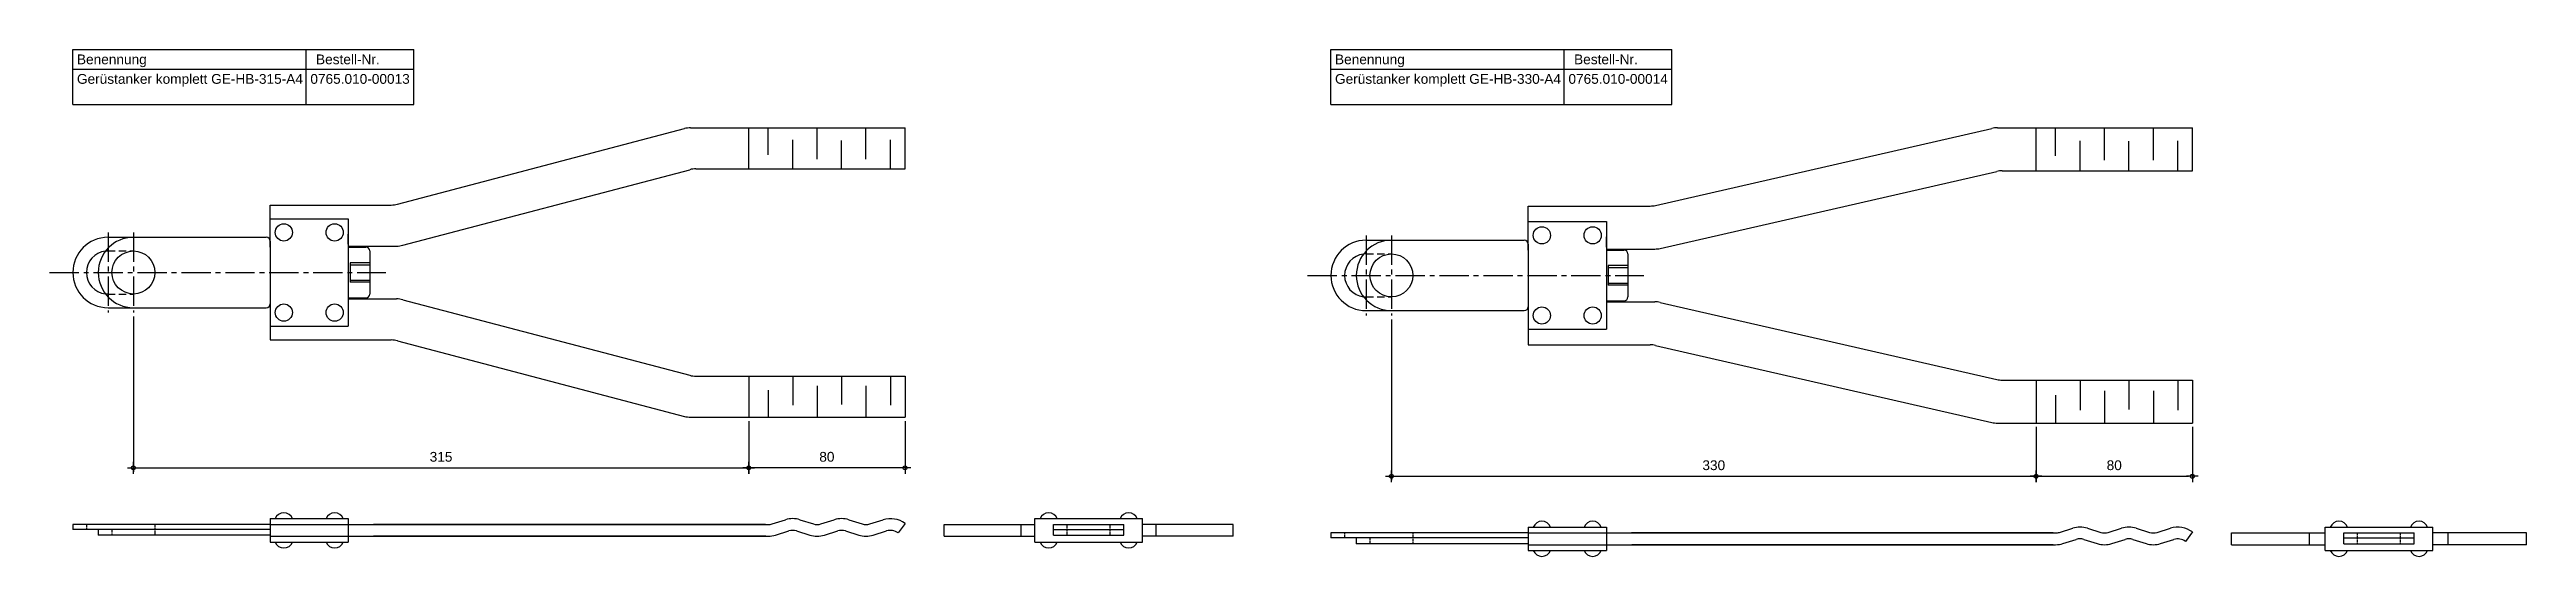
# Model space of a CAD drawing. Header units: inches. Extents: x 9 to 7368, y -7 to 253.
# Drawn here: x 6100 to 7368, y -7 to 253 of the extents above; entities that cross this region are included whole.
import ezdxf

# ---------------------------------------------------------------- set-up
doc = ezdxf.new("R2010")
doc.units = ezdxf.units.IN
doc.header["$LTSCALE"] = 20
doc.header["$MEASUREMENT"] = 0
for name, pattern in [('ACDINWELD', [3, 2, -1]), ('MITTE2', [1.125, 0.75, -0.125, 0.125, -0.125]), ('VERDECKT2', [0.1875, 0.125, -0.0625])]:
    doc.linetypes.add(name, pattern=pattern)
doc.layers.add('Halfen', color=2, linetype='Continuous')
doc.styles.add('ARIAL50', font='ARIAL.TTF', dxfattribs={"height": 5})
doc.styles.get("Standard").update_dxf_attribs({"font": 'ARIAL.TTF'})
doc.dimstyles.new('AM_DIN$0', dxfattribs={"dimtxt": 2.5, "dimasz": 1, "dimexe": 1, "dimexo": 1, "dimgap": 1.5, "dimtad": 1, "dimdec": 0, "dimdsep": 46, "dimtxsty": 'Standard', "dimblk": 'Endpunkt', "dimcen": 0, "dimclrd": 1, "dimclre": 1, "dimclrt": 7, "dimadec": 0, "dimazin": 2, "dimtp": 0.1, "dimtm": 0.1, "dimtfac": 0.71, "dimtdec": 0, "dimtmove": 0, "dimatfit": 3, "dimfxl": 1, "dimlwd": -1, "dimlwe": -1, "dimarcsym": 0})

# ---------------------------------------------------------------- blocks, each defined once
blk = doc.blocks.new('Endpunkt')
at = {"color": 0, "linetype": 'ByBlock', "lineweight": -2}
for p, q in [((0, 0), (-1.5, 0)), ((0, 1.5), (0, 0)), ((0, 0), (0, -1.5)), ((1.5, 0), (0, 0))]:
    blk.add_line(p, q, dxfattribs=at)
blk.add_circle((0, 0), 0.5, dxfattribs=at)
blk = doc.blocks.new('*D26')
at = {"layer": 'Halfen', "color": 1, "transparency": 16777216}
for p, q in [((6457.9, 62.6), (6457.9, 36.7)), ((6537.9, 62.6), (6537.9, 36.7)), ((6535.9, 38.7), (6459.9, 38.7))]:
    blk.add_line(p, q, dxfattribs=at)
at = {"layer": 'Halfen', "color": 1, "transparency": 16777216, "xscale": 2, "yscale": 2, "zscale": 2, "rotation": 180}
blk.add_blockref('Endpunkt', (6457.9, 38.7), dxfattribs=at)
at = {"layer": 'Halfen', "color": 1, "transparency": 16777216, "xscale": 2, "yscale": 2, "zscale": 2}
blk.add_blockref('Endpunkt', (6537.9, 38.7), dxfattribs=at)
at = {"layer": 'Halfen', "color": 7, "transparency": 16777216, "insert": (6497.9, 44.3), "char_height": 5, "attachment_point": 5}
blk.add_mtext('80', dxfattribs=at)
blk = doc.blocks.new('*D27')
at = {"layer": 'Halfen', "color": 1, "transparency": 16777216}
for p, q in [((6142.9, 116.1), (6142.9, 36.7)), ((6457.9, 62.6), (6457.9, 36.7)), ((6144.9, 38.7), (6455.9, 38.7))]:
    blk.add_line(p, q, dxfattribs=at)
at = {"layer": 'Halfen', "color": 1, "transparency": 16777216, "xscale": 2, "yscale": 2, "zscale": 2, "rotation": 180}
blk.add_blockref('Endpunkt', (6142.9, 38.7), dxfattribs=at)
at = {"layer": 'Halfen', "color": 1, "transparency": 16777216, "xscale": 2, "yscale": 2, "zscale": 2}
blk.add_blockref('Endpunkt', (6457.9, 38.7), dxfattribs=at)
at = {"layer": 'Halfen', "color": 7, "transparency": 16777216, "insert": (6300.4, 44.3), "char_height": 5, "attachment_point": 5}
blk.add_mtext('315', dxfattribs=at)
blk = doc.blocks.new('*D28')
at = {"layer": 'Halfen', "color": 1, "transparency": 16777216}
for p, q in [((6786.9, 114.6), (6786.9, 32.4)), ((7116.9, 59.6), (7116.9, 32.4)), ((6788.9, 34.4), (7114.9, 34.4))]:
    blk.add_line(p, q, dxfattribs=at)
at = {"layer": 'Halfen', "color": 1, "transparency": 16777216, "xscale": 2, "yscale": 2, "zscale": 2, "rotation": 180}
blk.add_blockref('Endpunkt', (6786.9, 34.4), dxfattribs=at)
at = {"layer": 'Halfen', "color": 1, "transparency": 16777216, "xscale": 2, "yscale": 2, "zscale": 2}
blk.add_blockref('Endpunkt', (7116.9, 34.4), dxfattribs=at)
at = {"layer": 'Halfen', "color": 7, "transparency": 16777216, "insert": (6951.9, 40), "char_height": 5, "attachment_point": 5}
blk.add_mtext('330', dxfattribs=at)
blk = doc.blocks.new('*D29')
at = {"layer": 'Halfen', "color": 1, "transparency": 16777216}
for p, q in [((7116.9, 59.6), (7116.9, 32.4)), ((7196.9, 59.6), (7196.9, 32.4)), ((7118.9, 34.4), (7194.9, 34.4))]:
    blk.add_line(p, q, dxfattribs=at)
at = {"layer": 'Halfen', "color": 1, "transparency": 16777216, "xscale": 2, "yscale": 2, "zscale": 2, "rotation": 180}
blk.add_blockref('Endpunkt', (7116.9, 34.4), dxfattribs=at)
at = {"layer": 'Halfen', "color": 1, "transparency": 16777216, "xscale": 2, "yscale": 2, "zscale": 2}
blk.add_blockref('Endpunkt', (7196.9, 34.4), dxfattribs=at)
at = {"layer": 'Halfen', "color": 7, "transparency": 16777216, "insert": (7156.9, 40), "char_height": 5, "attachment_point": 5}
blk.add_mtext('80', dxfattribs=at)

msp = doc.modelspace()

# ---------------------------------------------------------------- linework, layer by layer
at = {"layer": 'Halfen'}
for p, q in [((6111.917, 252.599), (6286.501, 252.599)), ((6111.917, 224.599), (6111.917, 252.599)), ((6111.917, 242.599), (6286.501, 242.599)), ((6231.404, 224.599), (6231.404, 252.599)), ((6286.501, 224.599), (6286.501, 252.599)), ((6755.917, 252.599), (6930.501, 252.599)), ((6755.917, 224.599), (6755.917, 252.599)), ((6755.917, 242.599), (6930.501, 242.599)), ((6875.404, 224.599), (6875.404, 252.599)), ((6930.501, 224.599), (6930.501, 252.599)), ((6111.917, 224.599), (6286.501, 224.599)), ((6755.917, 224.599), (6930.501, 224.599)), ((6278.123, 173.511), (6424.993, 212.187)), ((6428.176, 212.599), (6537.917, 212.599)), ((6537.917, 191.599), (6537.917, 212.599)), ((6922.051, 172.913), (7094.301, 212.285)), ((7097.086, 212.599), (7196.917, 212.599)), ((7196.917, 190.599), (7196.917, 212.599)), ((6280.841, 152.511), (6427.712, 191.187)), ((6430.895, 191.599), (6537.917, 191.599)), ((6924.533, 150.913), (7096.783, 190.285)), ((7099.569, 190.599), (7196.917, 190.599)), ((6212.917, 173.099), (6274.94, 173.099)), ((6212.917, 151.599), (6212.917, 173.099)), ((6212.917, 166.099), (6252.917, 166.099)), ((6252.917, 166.099), (6252.917, 111.099)), ((6856.917, 172.599), (6919.266, 172.599)), ((6856.917, 150.099), (6856.917, 172.599)), ((6129.917, 156.599), (6142.917, 156.599)), ((6142.917, 156.599), (6210.917, 156.599)), ((6212.917, 153.099), (6212.917, 162.086)), ((6212.917, 159.099), (6212.917, 159.099)), ((6212.917, 154.599), (6212.917, 122.599)), ((6252.917, 153.099), (6252.917, 158.271)), ((6773.917, 155.099), (6786.917, 155.099)), ((6786.917, 155.099), (6854.917, 155.099)), ((6856.917, 164.599), (6896.917, 164.599)), ((6856.917, 151.599), (6856.917, 160.586)), ((6856.917, 157.599), (6856.917, 157.599)), ((6856.917, 153.099), (6856.917, 121.099)), ((6896.917, 164.599), (6896.917, 109.599)), ((6896.917, 151.599), (6896.917, 156.771)), ((6252.917, 152.099), (6277.658, 152.099)), ((6252.917, 151.599), (6261.917, 151.599)), ((6253.917, 143.615), (6253.917, 133.583)), ((6263.917, 143.615), (6253.917, 143.615)), ((6253.917, 142.599), (6263.917, 142.599)), ((6263.917, 149.599), (6263.917, 127.599)), ((6896.917, 150.599), (6921.748, 150.599)), ((6896.917, 150.099), (6905.917, 150.099)), ((6897.917, 142.115), (6897.917, 132.083)), ((6907.917, 142.115), (6897.917, 142.115)), ((6897.917, 141.099), (6907.917, 141.099)), ((6907.917, 148.099), (6907.917, 126.099)), ((6253.917, 134.599), (6263.917, 134.599)), ((6263.917, 133.583), (6253.917, 133.583)), ((6897.917, 133.099), (6907.917, 133.099)), ((6907.917, 132.083), (6897.917, 132.083)), ((6129.917, 120.599), (6142.917, 120.599)), ((6142.917, 120.599), (6210.917, 120.599)), ((6212.917, 124.099), (6212.917, 104.099)), ((6212.917, 122.599), (6212.917, 118.099)), ((6212.917, 118.099), (6212.917, 115.112)), ((6252.917, 125.599), (6261.917, 125.599)), ((6252.917, 125.099), (6277.666, 125.099)), ((6252.917, 125.099), (6262.612, 125.099)), ((6280.841, 124.687), (6427.712, 86.011)), ((6773.917, 119.099), (6786.917, 119.099)), ((6786.917, 119.099), (6854.917, 119.099)), ((6856.917, 122.599), (6856.917, 101.599)), ((6856.917, 121.099), (6856.917, 116.599)), ((6856.917, 116.599), (6856.917, 113.612)), ((6896.917, 124.099), (6905.917, 124.099)), ((6896.917, 123.599), (6921.748, 123.599)), ((6896.917, 123.599), (6906.612, 123.599)), ((6924.533, 123.285), (7096.783, 83.913)), ((6212.917, 111.099), (6252.917, 111.099)), ((6212.917, 104.099), (6274.94, 104.099)), ((6278.123, 103.687), (6424.993, 65.011)), ((6856.917, 109.599), (6896.917, 109.599)), ((6856.917, 101.599), (6919.266, 101.599)), ((6922.051, 101.285), (7094.301, 61.913)), ((6430.895, 85.599), (6537.917, 85.599)), ((6537.917, 85.599), (6537.917, 64.599)), ((7099.569, 83.599), (7196.917, 83.599)), ((7196.917, 83.599), (7196.917, 61.599)), ((6428.176, 64.599), (6537.917, 64.599)), ((7097.086, 61.599), (7196.917, 61.599)), ((6212.917, 12.713), (6252.917, 12.713)), ((6212.917, 12.713), (6212.917, 0.713)), ((6252.917, 12.713), (6252.917, 0.713)), ((6604.417, 12.713), (6659.417, 12.713)), ((6604.417, 0.713), (6604.417, 12.713)), ((6659.417, 0.713), (6659.417, 12.713)), ((6212.917, 9.713), (6111.917, 9.713)), ((6111.917, 9.713), (6111.917, 7.213)), ((6212.917, 7.213), (6111.917, 7.213)), ((6124.917, 7.213), (6124.917, 4.213)), ((6212.917, 4.213), (6124.917, 4.213)), ((6212.917, 9.713), (6467.917, 9.713)), ((6212.917, 3.713), (6467.917, 3.713)), ((6212.917, 0.713), (6252.917, 0.713)), ((6466.57, 9.713), (6265.836, 9.713)), ((6466.601, 3.713), (6265.9, 3.713)), ((6469.856, 10.009), (6476.689, 12.144)), ((6471.645, 4.282), (6478.479, 6.417)), ((6482.356, 6.417), (6489.189, 4.282)), ((6484.145, 12.144), (6490.979, 10.009)), ((6494.856, 10.009), (6501.689, 12.144)), ((6496.645, 4.282), (6503.479, 6.417)), ((6507.356, 6.417), (6514.189, 4.282)), ((6509.145, 12.144), (6515.979, 10.009)), ((6519.856, 10.009), (6526.689, 12.144)), ((6521.645, 4.282), (6528.479, 6.417)), ((6537.917, 10.213), (6534.317, 5.413)), ((6557.917, 3.713), (6557.917, 9.713)), ((6557.917, 9.713), (6604.417, 9.713)), ((6557.917, 3.713), (6604.417, 3.713)), ((6597.417, 3.713), (6597.417, 9.713)), ((6604.417, 0.713), (6659.417, 0.713)), ((6613.917, 4.213), (6613.917, 9.713)), ((6613.917, 9.713), (6649.917, 9.713)), ((6613.917, 7.213), (6649.917, 7.213)), ((6613.917, 4.213), (6649.917, 4.213)), ((6649.917, 4.213), (6649.917, 9.713)), ((6705.917, 9.713), (6659.417, 9.713)), ((6705.917, 3.713), (6659.417, 3.713)), ((6666.417, 3.713), (6666.417, 9.713)), ((6705.917, 3.713), (6705.917, 9.713)), ((6856.917, 5.398), (6755.917, 5.398)), ((6755.917, 5.398), (6755.917, 2.898)), ((6856.917, 2.898), (6755.917, 2.898)), ((6768.917, 2.898), (6768.917, -0.102)), ((6856.917, 8.398), (6896.917, 8.398)), ((6856.917, 8.398), (6856.917, -3.602)), ((6856.917, 5.398), (7126.917, 5.398)), ((6896.917, 8.398), (6896.917, -3.602)), ((7125.57, 5.398), (6909.836, 5.398)), ((7128.856, 5.694), (7135.689, 7.829)), ((7130.645, -0.033), (7137.479, 2.102)), ((7141.356, 2.102), (7148.189, -0.033)), ((7143.145, 7.829), (7149.979, 5.694)), ((7153.856, 5.694), (7160.689, 7.829)), ((7155.645, -0.033), (7162.479, 2.102)), ((7166.356, 2.102), (7173.189, -0.033)), ((7168.145, 7.829), (7174.979, 5.694)), ((7178.856, 5.694), (7185.689, 7.829)), ((7180.645, -0.033), (7187.479, 2.102)), ((7196.917, 5.898), (7193.317, 1.098)), ((7216.917, -0.602), (7216.917, 5.398)), ((7216.917, 5.398), (7264.917, 5.398)), ((7256.917, -0.602), (7256.917, 5.398)), ((7264.917, 8.398), (7319.917, 8.398)), ((7264.917, -3.602), (7264.917, 8.398)), ((7274.417, -0.102), (7274.417, 5.398)), ((7274.417, 5.398), (7310.417, 5.398)), ((7274.417, 2.898), (7310.417, 2.898)), ((7310.417, -0.102), (7310.417, 5.398)), ((7319.917, -3.602), (7319.917, 8.398)), ((7367.917, 5.398), (7319.917, 5.398)), ((7327.917, -0.602), (7327.917, 5.398)), ((7367.917, -0.602), (7367.917, 5.398)), ((6856.917, -0.102), (6768.917, -0.102)), ((6856.917, -0.602), (7126.917, -0.602)), ((6856.917, -3.602), (6896.917, -3.602)), ((7125.601, -0.602), (6909.9, -0.602)), ((7216.917, -0.602), (7264.917, -0.602)), ((7264.917, -3.602), (7319.917, -3.602)), ((7274.417, -0.102), (7310.417, -0.102)), ((7367.917, -0.602), (7319.917, -0.602))]:
    msp.add_line(p, q, dxfattribs=at)
at = {"layer": 'Halfen', "color": 1}
for p, q in [((6457.917, 191.599), (6457.917, 212.599)), ((6467.917, 198.734), (6467.865, 212.599)), ((6480.417, 191.599), (6480.417, 206.426)), ((6492.917, 196.554), (6492.917, 212.599)), ((6505.417, 191.599), (6505.417, 206.151)), ((6517.917, 196.554), (6517.917, 212.599)), ((6530.417, 191.599), (6530.417, 206.426)), ((7116.917, 190.599), (7116.917, 212.599)), ((7116.917, 191.143), (7116.917, 212.143)), ((7126.917, 198.278), (7126.864, 212.599)), ((7139.417, 190.599), (7139.417, 205.97)), ((7151.917, 196.098), (7151.917, 212.599)), ((7164.417, 190.599), (7164.417, 205.696)), ((7176.917, 196.098), (7176.917, 212.599)), ((7189.417, 190.599), (7189.417, 205.97)), ((6457.917, 85.599), (6457.917, 64.599)), ((6467.917, 78.464), (6467.865, 64.599)), ((6480.417, 85.599), (6480.417, 70.772)), ((6492.917, 80.644), (6492.917, 64.599)), ((6505.417, 85.599), (6505.417, 71.046)), ((6517.917, 80.644), (6517.917, 64.599)), ((6530.417, 85.599), (6530.417, 70.772)), ((7116.917, 83.599), (7116.917, 61.599)), ((7116.917, 83.054), (7116.917, 62.054)), ((7139.417, 83.599), (7139.417, 68.228)), ((7151.917, 78.1), (7151.917, 61.599)), ((7164.417, 83.599), (7164.417, 68.502)), ((7176.917, 78.1), (7176.917, 61.599)), ((7189.417, 83.599), (7189.417, 68.228)), ((7126.917, 75.92), (7126.864, 61.599))]:
    msp.add_line(p, q, dxfattribs=at)
at = {"layer": 'Halfen', "color": 1, "linetype": 'MITTE2'}
for p, q in [((6129.917, 159.099), (6129.917, 118.099)), ((6142.917, 159.099), (6142.917, 118.099)), ((6773.917, 157.599), (6773.917, 116.599)), ((6786.917, 157.599), (6786.917, 116.599)), ((6099.987, 138.599), (6272.14, 138.599)), ((6743.987, 137.099), (6916.14, 137.099))]:
    msp.add_line(p, q, dxfattribs=at)
at = {"layer": 'Halfen', "color": 1, "linetype": 'VERDECKT2', "ltscale": 1.5}
for p, q in [((6129.917, 149.599), (6142.917, 149.599)), ((6773.917, 148.099), (6786.917, 148.099)), ((6129.917, 127.599), (6142.917, 127.599)), ((6773.917, 126.099), (6786.917, 126.099))]:
    msp.add_line(p, q, dxfattribs=at)
at = {"layer": 'Halfen', "color": 1, "linetype": 'VERDECKT2', "ltscale": 0.2}
for p, q in [((6118.917, 9.713), (6118.917, 7.213)), ((6131.917, 7.213), (6131.917, 4.213)), ((6153.917, 9.713), (6153.917, 4.213)), ((6620.917, 4.213), (6620.917, 9.713)), ((6642.917, 4.213), (6642.917, 9.713)), ((6762.917, 5.398), (6762.917, 2.898)), ((6775.917, 2.898), (6775.917, -0.102)), ((6797.917, 5.398), (6797.917, -0.102)), ((7281.417, -0.102), (7281.417, 5.398)), ((7303.417, -0.102), (7303.417, 5.398))]:
    msp.add_line(p, q, dxfattribs=at)
at = {"layer": 'Halfen'}
for centre, radius in [((6219.917, 159.099), 4.4), ((6245.917, 159.099), 4.4), ((6863.917, 157.599), 4.4), ((6889.917, 157.599), 4.4), ((6142.917, 138.599), 11), ((6786.917, 137.099), 11), ((6219.917, 118.099), 4.4), ((6245.917, 118.099), 4.4), ((6863.917, 116.599), 4.4), ((6889.917, 116.599), 4.4)]:
    msp.add_circle(centre, radius, dxfattribs=at)
for centre, radius, start, end in [((6428.176, 200.099), 12.5, 90, 104.752963), ((7097.086, 200.099), 12.5, 90, 102.875002), ((6430.895, 179.099), 12.5, 90, 104.752963), ((7099.569, 178.099), 12.5, 90, 102.875002), ((6274.94, 185.599), 12.5, 270, 284.752963), ((6919.266, 185.099), 12.5, 270, 282.875002), ((6129.917, 138.599), 18, 90, 270), ((6142.917, 138.599), 18, 90, 270), ((6210.917, 154.599), 2, 0, 90), ((6277.658, 164.599), 12.5, 270, 284.752963), ((6773.917, 137.099), 18, 90, 270), ((6786.917, 137.099), 18, 90, 270), ((6854.917, 153.099), 2, 0, 90), ((6129.917, 138.599), 11, 96.827533, 263.172467), ((6261.917, 149.599), 2, 0, 90), ((6773.917, 137.099), 11, 96.827533, 263.172467), ((6905.917, 148.099), 2, 0, 90), ((6921.748, 163.099), 12.5, 270, 282.875002), ((6261.917, 127.599), 2, 270, 0), ((6210.917, 122.599), 2, 270, 0), ((6277.658, 112.599), 12.5, 75.247037, 90), ((6854.917, 121.099), 2, 270, 0), ((6905.917, 126.099), 2, 270, 0), ((6921.748, 111.099), 12.5, 77.124998, 90), ((6274.94, 91.599), 12.5, 75.247037, 90), ((6919.266, 89.099), 12.5, 77.124998, 90), ((6430.895, 98.099), 12.5, 255.247037, 270), ((7099.569, 96.099), 12.5, 257.124998, 270), ((6428.176, 77.099), 12.5, 255.247037, 270), ((7097.086, 74.099), 12.5, 257.124998, 270), ((6219.917, 10.986), 4.726, 21.426246, 158.573754), ((6245.917, 10.986), 4.726, 21.426246, 158.573754), ((6480.417, 0.213), 12.5, 72.646912, 107.353088), ((6505.417, 0.213), 12.5, 72.646912, 107.353088), ((6530.417, 0.213), 12.5, 53.130102, 107.353088), ((6611.417, 10.986), 4.726, 21.426246, 158.573754), ((6652.417, 10.986), 4.726, 21.426246, 158.573754), ((6219.917, 2.439), 4.726, 201.426246, 338.573754), ((6245.917, 2.439), 4.726, 201.426246, 338.573754), ((6467.917, 16.213), 6.5, 270, 287.353088), ((6467.917, 16.213), 12.5, 270, 287.353088), ((6480.417, 0.213), 6.5, 72.646912, 107.353088), ((6492.917, 16.213), 12.5, 252.646912, 287.353088), ((6492.917, 16.213), 6.5, 252.646912, 287.353088), ((6505.417, 0.213), 6.5, 72.646912, 107.353088), ((6517.917, 16.213), 12.5, 252.646912, 287.353088), ((6517.917, 16.213), 6.5, 252.646912, 287.353088), ((6530.417, 0.213), 6.5, 53.130102, 107.353088), ((6611.417, 2.439), 4.726, 201.426246, 338.573754), ((6652.417, 2.439), 4.726, 201.426246, 338.573754), ((6863.917, 6.671), 4.726, 21.426246, 158.573754), ((6889.917, 6.671), 4.726, 21.426246, 158.573754), ((7126.917, 11.898), 6.5, 270, 287.353088), ((7139.417, -4.102), 12.5, 72.646912, 107.353088), ((7139.417, -4.102), 6.5, 72.646912, 107.353088), ((7151.917, 11.898), 6.5, 252.646912, 287.353088), ((7164.417, -4.102), 12.5, 72.646912, 107.353088), ((7164.417, -4.102), 6.5, 72.646912, 107.353088), ((7176.917, 11.898), 6.5, 252.646912, 287.353088), ((7189.417, -4.102), 12.5, 53.130102, 107.353088), ((7189.417, -4.102), 6.5, 53.130102, 107.353088), ((7271.917, 6.671), 4.726, 21.426246, 158.573754), ((7312.917, 6.671), 4.726, 21.426246, 158.573754), ((6863.917, -1.876), 4.726, 201.426246, 338.573754), ((6889.917, -1.876), 4.726, 201.426246, 338.573754), ((7126.917, 11.898), 12.5, 270, 287.353088), ((7151.917, 11.898), 12.5, 252.646912, 287.353088), ((7176.917, 11.898), 12.5, 252.646912, 287.353088), ((7271.917, -1.876), 4.726, 201.426246, 338.573754), ((7312.917, -1.876), 4.726, 201.426246, 338.573754)]:
    msp.add_arc(centre, radius, start, end, dxfattribs=at)
at = {"layer": 'Halfen', "color": 1, "linetype": 'ACDINWELD', "ltscale": 3}
for start, end in [(90, 96.827533), (263.172467, 270)]:
    msp.add_arc((6129.917, 138.599), 11, start, end, dxfattribs=at)
at = {"layer": 'Halfen', "color": 1, "linetype": 'ACDINWELD', "ltscale": 1.5}
for start, end in [(90, 96.827533), (263.172467, 270)]:
    msp.add_arc((6773.917, 137.099), 11, start, end, dxfattribs=at)

# ---------------------------------------------------------------- texts
at = {"layer": 'Halfen', "style": 'ARIAL50'}
for s, p in [('Benennung', (6114.017, 245.099)), ('Bestell-Nr.', (6236.404, 245.099)), ('Benennung', (6758.017, 245.099)), ('Bestell-Nr.', (6880.404, 245.099)), ('Gerüstanker komplett GE-HB-315-A4', (6114.017, 235.099)), ('0765.010-00013', (6233.504, 235.099)), ('Gerüstanker komplett GE-HB-330-A4', (6758.017, 235.099)), ('0765.010-00014', (6877.504, 235.099))]:
    msp.add_text(s, height=5, dxfattribs=at).set_placement(p)

# ---------------------------------------------------------------- dimensions: what is measured, and where the dimension line sits
at = {"layer": 'Halfen', "color": 1}
for base, p1, p2, picture, middle in [((6457.917, 38.712), (6142.917, 118.099), (6457.917, 64.599), '*D27', (6300.417, 44.267)), ((7116.917, 34.397), (6786.917, 116.599), (7116.917, 61.599), '*D28', (6951.917, 39.952)), ((6457.917, 38.712), (6537.917, 64.599), (6457.917, 64.599), '*D26', (6497.917, 44.265)), ((7196.917, 34.397), (7116.917, 61.599), (7196.917, 61.599), '*D29', (7156.917, 39.95))]:
    dim = msp.add_linear_dim(base=base, p1=p1, p2=p2, dimstyle='AM_DIN$0', override={"dimscale": 2, "dimdec": 2, "dimadec": 2, "dimtdec": 2, "dimtix": 1}, dxfattribs=at)
    dim.commit()
    dim.dimension.update_dxf_attribs({"geometry": picture, "text_midpoint": middle})

doc.saveas('drawing.dxf')
